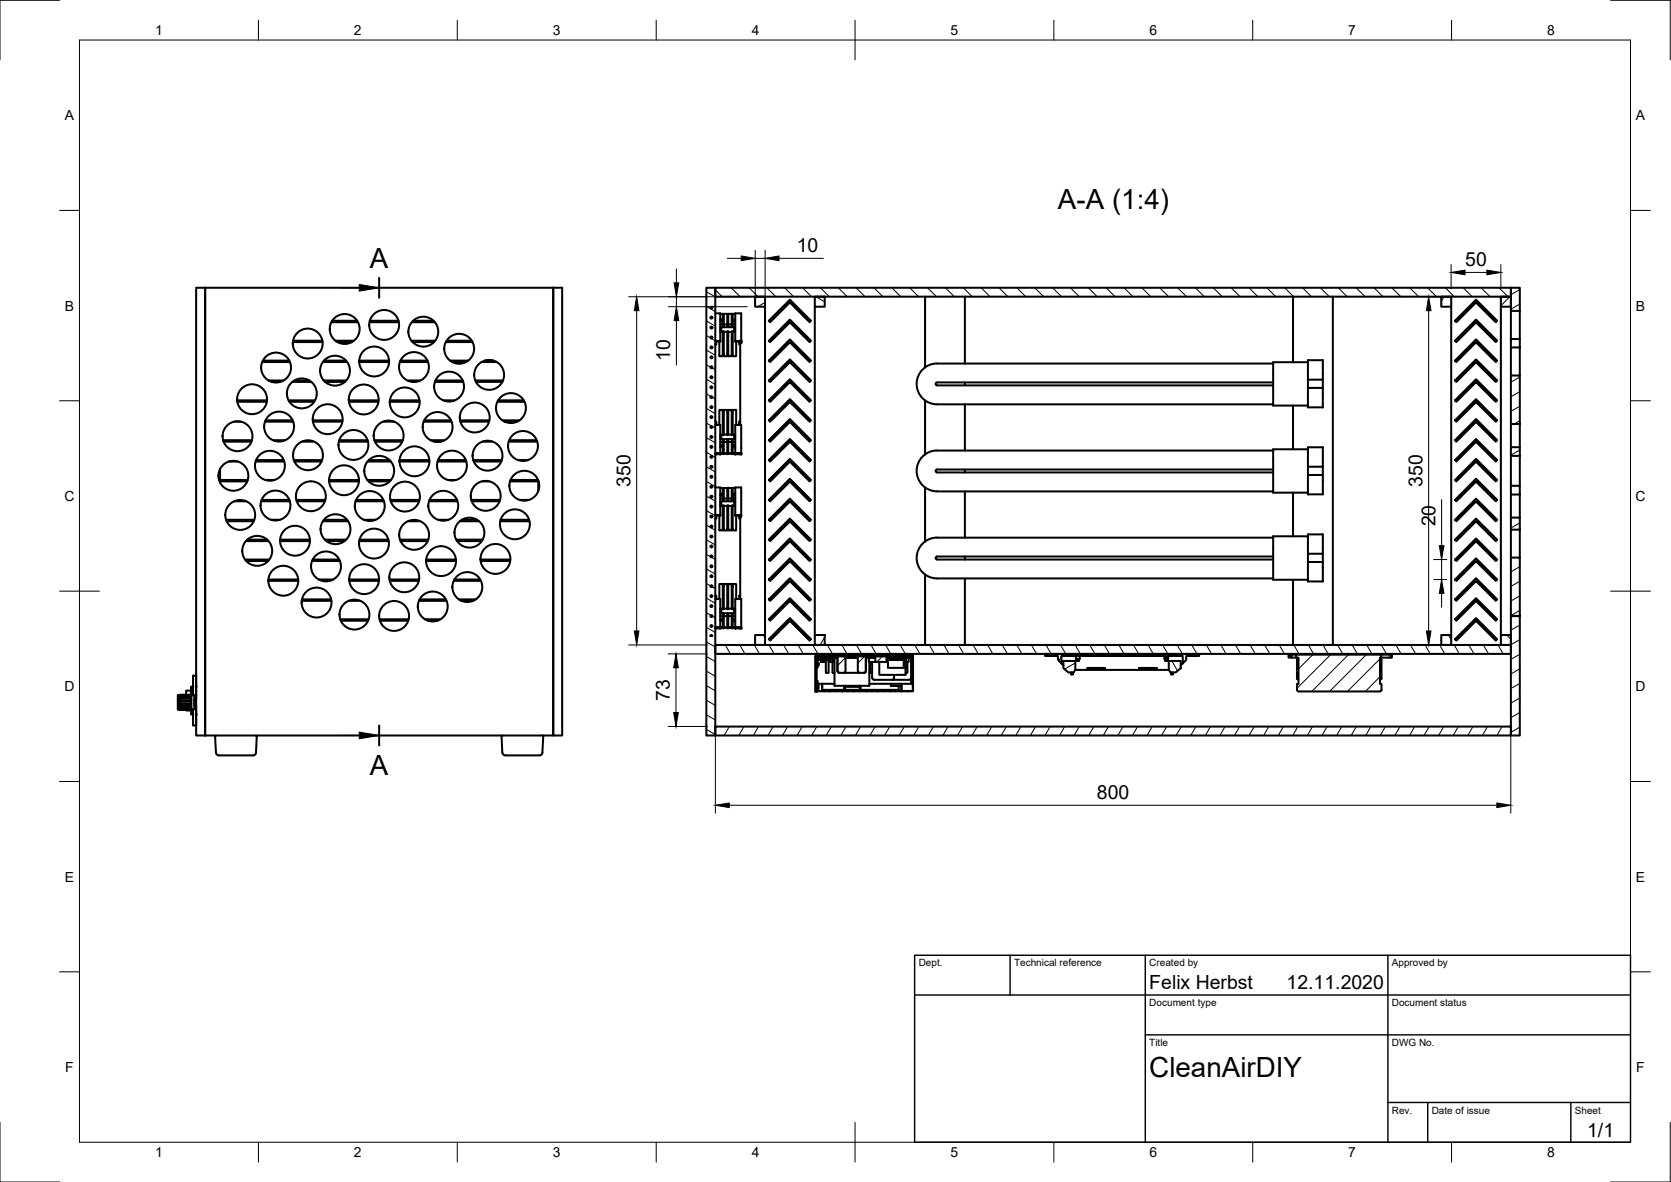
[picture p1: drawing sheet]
<svg xmlns="http://www.w3.org/2000/svg" width="420mm" height="297mm" viewBox="0 0 420 297" stroke-linecap="round" stroke-linejoin="round" font-family="sans-serif">
<defs><g id="words">
<g font-size="7">
<text x="266" y="52.6">A-A (1:4)</text>
<text x="93" y="67.3">A</text>
<text x="93" y="194.8">A</text>
<text x="289" y="270.6">CleanAirDIY</text>
</g>
<g font-size="4.9">
<text x="200.3" y="63.4">10</text>
<text x="368.4" y="66.9">50</text>
<text x="168.5" y="90.8" transform="rotate(-90 168.5 90.8)">10</text>
<text x="158.5" y="122.4" transform="rotate(-90 158.5 122.4)">350</text>
<text x="357.7" y="122.4" transform="rotate(-90 357.7 122.4)">350</text>
<text x="360.9" y="132.3" transform="rotate(-90 360.9 132.3)">20</text>
<text x="168.4" y="176.2" transform="rotate(-90 168.4 176.2)">73</text>
<text x="275.8" y="200.8">800</text>
<text x="289" y="248.5">Felix Herbst</text>
<text x="323.5" y="248.5">12.11.2020</text>
<text x="399.1" y="285.7">1/1</text>
</g>
<g font-size="3.5">
<text x="39" y="8.8">1</text>
<text x="89" y="8.8">2</text>
<text x="139" y="8.8">3</text>
<text x="189" y="8.8">4</text>
<text x="239" y="8.8">5</text>
<text x="289" y="8.8">6</text>
<text x="339" y="8.8">7</text>
<text x="389" y="8.8">8</text>
<text x="16.3" y="30.2">A</text>
<text x="411.3" y="30.2">A</text>
<text x="16.3" y="78">B</text>
<text x="411.3" y="78">B</text>
<text x="16.2" y="125.9">C</text>
<text x="411.2" y="125.9">C</text>
<text x="16.2" y="173.7">D</text>
<text x="411.2" y="173.7">D</text>
<text x="16.3" y="221.6">E</text>
<text x="411.3" y="221.6">E</text>
<text x="16.4" y="269.4">F</text>
<text x="411.4" y="269.4">F</text>
<text x="39" y="290.8">1</text>
<text x="89" y="290.8">2</text>
<text x="139" y="290.8">3</text>
<text x="189" y="290.8">4</text>
<text x="239" y="290.8">5</text>
<text x="289" y="290.8">6</text>
<text x="339" y="290.8">7</text>
<text x="389" y="290.8">8</text>
</g>
<g font-size="2.5">
<text x="231" y="242.9">Dept.</text>
<text x="255" y="242.9">Technical reference</text>
<text x="289" y="242.9">Created by</text>
<text x="350" y="242.9">Approved by</text>
<text x="289" y="252.8">Document type</text>
<text x="350" y="252.8">Document status</text>
<text x="289" y="262.9">Title</text>
<text x="350" y="262.9">DWG No.</text>
<text x="350" y="279.9">Rev.</text>
<text x="360" y="279.9">Date of issue</text>
<text x="396" y="279.9">Sheet</text>
</g>
</g></defs>
<!-- layer: Sichtbar -->
<g fill="none" stroke="#000" stroke-width=".51">
<path d="M49.3 72.3h2.3v112.5h-2.3zM51.6 72.3h89.8v112.5h-2.3v-112.5v112.5h-87.5zM177.6 72.3h2.3v112.5h-2.3zM179.9 78.7h1.2v7h-1v.9h-.2M179.9 72.3h200v2.3h-200zM181.1 78.9h3.8M181.7 78.9v2.5M182 78.9v2.5M182.9 78.9v2.5M183.1 78.9v2.5M184 78.9v2.5M184.2 78.9v2.5"/>
<path d="M184.9 78.7h1.5v7h-1.5zM189.9 74.6h2.5v2.5h-2.5zM192.4 77.1v82.5M198.6 75.3l5.3 5.3-.3 .4-5-5-4.9 5-.4-.4zM204.9 74.6h2.5v2.5h-2.5zM204.9 77.1v82.5M232.6 74.6v17.7M242.6 74.6v16.8M325.1 74.6v16.4M335.1 74.6v87.5M362.4 74.6h2.5v2.5h-2.5zM364.9 77.1v82.5"/>
<path d="M377.4 74.6h2.5v2.5h-2.5zM377.4 77.1v82.5M379.9 72.3h2.2v5.8h-2.2zM379.9 78.1v7.1M382.1 78.1v7.1M65.9 91h7M66.1 90.6h6.6M67.5 95.6h3.8M68.3 96h2.2M73.5 96h4.8M73.6 86h7.5M73.7 85.6h7.3"/>
<path d="M74 95.6h3.8M81.2 91h6.1M81.4 95.6h5.7M81.5 90.6h5.5M81.7 96h5M83.3 81h6.7M83.5 80.6h6.3M84.3 85.6h4.7M84.8 86h3.7M90.3 90.6h7.5M90.3 91h7.5M92.9 81h7.4"/>
<path d="M93 80.6h7.2M100.5 91h7.1M100.7 90.6h6.8M102.4 95.6h3.3M103.4 85.6h6M103.5 81h5.8M103.7 96h.8M103.7 86h5.4M103.9 80.6h5.1M109.3 96h7.2M109.5 95.6h6.8M112.1 86h6.7"/>
<path d="M112.3 85.6h6.3M113.2 90.6h4.6M113.7 91h3.5M119.5 95.6h7M119.7 96h6.6M121.1 91h3.8M121.9 90.6h2.1M179.9 85.7h1.2M180.9 85.7v3.8h.8l.1-.5h.1l.1 .5h.8l.1-.5 .2 .1 .1 .4h.7l.1-.5h.2l.1 .5h.8v-3.8M181.1 80.3h.3v.5h-.3M181.1 82.5h.3v.5h-.3M181.1 81.5h.6"/>
<path d="M181.7 83.4h-.6M181.7 89.2v-5.9h.3v5.9M181.7 81.4v.8h-.6M181.8 82.1h.2M181.8 81.4h.1M181.9 81.4h.1M182 83.4h.9M182 82.2h.9M182 81.4v.8M182 81.5h.9M182.9 89.2v-5.9h.2v5.9M182.9 81.4v.8"/>
<path d="M182.9 82.1h.2M182.9 81.4h.1M183.1 81.4h.1M183.1 83.4h.9M183.1 82.2h.9M183.1 81.4v.8M183.1 81.5h.9M184 89.2v-5.9h.2v5.9M184 81.4v.8M184 82.1h.2M184 81.4h.2M184.1 81.4h-.1"/>
<path d="M184.2 81.4h.1M184.2 83.4h.7M184.2 82.2h.7M184.2 81.4v.8M184.2 81.5h.7M184.9 82.5h-.3v.5h.3M184.9 80.3h-.3v.5h.3M185.9 85.7v.9h.2M186.1 85.7v21.1M186.4 85.7v.4h-.3h.3M198.6 85.3l5.3 5.3-.3 .4-5-5-4.9 5-.4-.4zM198.6 80.3l5.3 5.3-.3 .4-5-5-4.9 5-.4-.4z"/>
<path d="M198.6 90.3l5.3 5.3-.3 .4-5-5-4.9 5-.4-.4zM198.6 95.3l5.3 5.3-.3 .4-5-5-4.9 5-.4-.4zM242.6 96.1v.7M320.1 91.4l-84.5-.1a5.1 5.1 0 0 0-5.1 5.2 5.1 5.1 0 0 0 5.1 5.1h84.5M320.1 96.1h-84.5l-.4 .4 .4 .3h84.5M328.9 91h-8.8v10.9h8.8M328.9 95.4h3.7v-4.9h-3.7v11.9h3.7v-4.9M332.6 95.4v2.1h-3.7M365.8 80.6l5.3-5.3 5.3 5.3-.3 .4-5-5-4.9 5zM371.1 85.3l5.3 5.3-.3 .4-5-5-4.9 5-.4-.4zM371.1 80.3l5.3 5.3-.3 .4-5-5-4.9 5-.4-.4zM371.1 90.3l5.3 5.3-.3 .4-5-5-4.9 5-.4-.4z"/>
<path d="M379.9 85.2h2.2v2.1h-2.2zM379.9 94.4h2.2v12.2h-2.2zM379.9 87.3v7.1M382.1 87.3v7.1M55.3 117.9v3.3M56.1 110.6h7.2M56.2 111h7M57.6 116h2.2M58.9 106h1.6M59.6 100.6h7.5M59.7 101h7.4M64.3 116h7.2"/>
<path d="M64.4 115.6h6.9M66.6 106h7.1M66.8 105.6h6.8M68.6 110.6h3.1M72.6 100.6h6.6M72.8 101h6.2M73.9 115.6h7.1M74 116h6.8M75.9 111h3M78.6 105.6h7.5M78.7 106h7.4M85.2 111h7.3"/>
<path d="M85.3 110.6h7.1M87.7 100.6h7.5M87.7 101h7.4M92.4 116h5.9M92.7 115.6h5.2M94.1 110.6h7.2M94.3 111h6.8M96.3 106h2.8M98 101h7.5M98 100.6h7.5M100.4 116h7.5M100.5 115.6h7.4"/>
<path d="M106.5 106h7M106.7 105.6h6.6M108.2 110.6h3.6M109.1 111h1.8M110 116h7.2M110.2 115.6h6.9M111.5 100.6h2.9M115.7 105.6h7.4M115.8 106h7.2M119 115.6h7.2M119.1 116h6.9M121.3 111h2.5"/>
<path d="M125.1 101h6.7M125.3 100.6h6.4M126.3 105.6h4.3M126.9 106h3.1M127.9 111h7.2M128 110.6h6.9M130.2 115.6h2.5M179.9 105.9h.2v.9h.8v-3.8h.8l.1 .5 .2-.1v-.4h.8l.1 .5h.2l.1-.5h.8v.5h.2l.1-.5h.8v3.8h.8v-.9h.2M179.9 106.8h1.2v7.1h-1.2M179.9 114.1h1M180.1 114.1h-.2M180.1 106.8h.1"/>
<path d="M180.9 113.9h4.2M180.9 114h4.2M180.9 106.8h.1M180.9 114v.1M181.1 109.2h.6M181.1 110.3l.6 .1M181.1 114l-1 .1M181.1 114.1h-1.2M181.1 109.5h.3v.5h-.3M181.1 111.8h.3v.5h-.3M181.1 111.1h.6M181.7 111.2v2.7"/>
<path d="M181.7 103.3l.1 6h.2v-6M181.7 110.4v.8M181.8 111.1h.2M182 110.4h-.2M182 111.2v2.7M182 109.2h.9M182 110.4h.9M182 110.4v.8M182 111.1h.9M182.9 111.2v2.7M182.9 103.3v6h.2v-6M182.9 110.4v.8"/>
<path d="M182.9 111.1h.2M183.1 110.4h-.2M183.1 111.2v2.7M183.1 109.2h.9M183.1 110.4h.9M183.1 110.4v.8M183.1 111.1h.9M184 111.2v2.7M184 103.3v6h.2v-6M184 110.4v.8M184 111.1h.2M184.2 110.4h-.2"/>
<path d="M184.2 111.2v2.7M184.2 110.4v.8M184.2 111.1h.7M184.9 109.2h-.7M184.9 110.3l-.7 .1M184.9 114l1 .1M184.9 111.8h-.3v.5h.3M184.9 109.5h-.3v.5h.3M184.9 106.8h1.5v7.1h-1.5zM184.9 114.1h1.5M185.1 106.8h.1M185.1 114v.1"/>
<path d="M185.1 114.1h.8M185.9 106.8h.1M186.1 113.9v.2h-.2M186.4 113.9v.2h-.5M198.6 105.3l5.3 5.3-.3 .4-5-5-4.9 5-.4-.4zM198.6 100.3l5.3 5.3-.3 .4-5-5-4.9 5-.4-.4zM198.6 110.3l5.3 5.3-.3 .4-5-5-4.9 5-.4-.4zM198.6 115.3l5.3 5.3-.3 .4-5-5-4.9 5-.4-.4zM232.6 100.6v13.6M235.6 118.7h84.5M242.6 101.6v11.6M242.6 118v.7"/>
<path d="M320.1 113.2h-84.5a5.1 5.1 0 0 0-5.1 5.1 5.1 5.1 0 0 0 5.1 5.2M320.1 118h-84.5l-.4 .3 .4 .4M325.1 101.9v11M328.9 112.9h-8.8v10.9h8.8M328.9 117.3h3.7v-4.9h-3.7v11.8h3.7v-4.8M332.6 117.3v2.1h-3.7M365.8 115.6l5.3-5.3 5.3 5.3-.3 .4-5-5-4.9 5zM365.8 100.6l5.3-5.3 5.3 5.3-.3 .4-5-5-4.9 5zM371.1 105.3l5.3 5.3-.3 .4-5-5-4.9 5-.4-.4zM371.1 100.3l5.3 5.3-.3 .4-5-5-4.9 5-.4-.4zM371.1 115.3l5.3 5.3-.3 .4-5-5-4.9 5-.4-.4zM379.9 112.4h2.2v2.2h-2.2z"/>
<path d="M379.9 114.6v7.5M379.9 106.6v5.8M382.1 114.6v7.5M382.1 106.6v5.8M55.3 120.6h7M55.3 121h6.9M56.8 130.6h7.1M57 131h6.8M58.9 126h3M61.8 136h5.7M62.2 135.6h5M65.7 126h7.2"/>
<path d="M65.8 125.6h6.9M66.7 120.6h2.3M68.1 130.6h2.3M70.4 136h7.5M70.4 135.6h7.5M74.5 125.6h7.3M74.6 126h7.1M78.1 121h.1M81.2 131h6.3M81.4 130.6h5.8M81.7 135.6h5.3M82.1 136h4.5"/>
<path d="M82.7 120.6h7.5M82.7 121h7.5M89.4 126h7.1M89.6 125.6h6.8M90.3 136h7.4M90.4 135.6h7.2M91.5 130.6h2.9M92.4 120.6h5.9M92.7 121h5.3M98.2 125.6h7.3M98.3 126h7.1M100.6 135.6h7.1"/>
<path d="M100.7 136h6.8M102.6 131h3M107.9 126h7.1M108 125.6h6.9M110.1 130.6h2.6M112.6 120.6h2M114.7 135.6h6.6M114.9 136h6.2M115.6 131h4.8M116.1 130.6h3.8M118.5 125.6h7.2M118.6 126h7"/>
<path d="M121.2 121h1.8M125.8 131h7.3M125.9 130.6h7.1M128.2 121h7.1M128.4 120.6h6.9M130.6 125.6h2.4M135.3 120.8v2.5M179.9 122.5h1.2v7h-1v.8h-.2M179.9 129.5h1.2M180.1 129.5h.8M180.9 129.5v3.8h.8l.1-.5 .2 .1v.4h.8l.1-.5h.2l.1 .5h.7l.1-.5h.2l.1 .5h.8v-3.8M181.1 122.6h3.8"/>
<path d="M181.1 124.1h.3v.5h-.3M181.1 126.3h.3v.5h-.3M181.1 125.3h.6M181.7 122.6v2.6M181.7 127.1l-.6 .1M181.7 133l.1-6h.2v6M181.7 125.2v.8h-.6M181.8 125.9h.2M182 122.6v2.6M182 125.2h-.2M182 127.1h.9M182 125.9h.9"/>
<path d="M182 125.3h.9M182 125.2v.7M182.9 122.6v2.6M182.9 133v-6h.2v6M182.9 125.2v.7M182.9 125.9h.2M183.1 122.6v2.6M183.1 125.2h-.2M183.1 127.1h.9M183.1 125.9h.9M183.1 125.3h.9M183.1 125.2v.7"/>
<path d="M184 122.6v2.6M184 133v-6h.2v6M184 125.2v.7M184 125.9h.2M184.2 122.6v2.6M184.2 125.2h-.2M184.2 127.1l.7 .1M184.2 125.9l.7 .1M184.2 125.3h.7M184.2 125.2v.7M184.9 126.3h-.3v.5h.3M184.9 124.1h-.3v.5h.3"/>
<path d="M184.9 122.5h1.5v7h-1.5zM185.1 129.5h.8M186.1 129.5v21M186.4 129.5h-.5v.8h.2M186.4 129.5v.3h-.3h.3M198.6 125.3l5.3 5.3-.3 .4-5-5-4.9 5-.4-.4zM198.6 120.3l5.3 5.3-.3 .4-5-5-4.9 5-.4-.4zM198.6 130.3l5.3 5.3-.3 .4-5-5-4.9 5-.4-.4zM198.6 135.3l5.3 5.3-.3 .4-5-5-4.9 5-.4-.4zM232.6 122.5v13.6M235.6 123.5h84.5M242.6 123.5v11.6"/>
<path d="M242.6 139.9v.7M320.1 135.1h-84.5a5.1 5.1 0 0 0-5.1 5.1 5.1 5.1 0 0 0 5.1 5.2h84.5M320.1 139.9h-84.5l-.4 .3 .4 .4h84.5M325.1 123.8v11M328.9 134.8h-8.8v10.9h8.8M328.9 139.2h3.7v-4.9h-3.7v11.8h3.7v-4.9M332.6 139.2v2h-3.7M365.8 135.6l5.3-5.3 5.3 5.3-.3 .4-5-5-4.9 5zM371.1 125.3l5.3 5.3-.3 .4-5-5-4.9 5-.4-.4zM371.1 120.3l5.3 5.3-.3 .4-5-5-4.9 5-.4-.4zM371.1 135.3l5.3 5.3-.3 .4-5-5-4.9 5-.4-.4zM379.9 122.1h2.2v2.2h-2.2z"/>
<path d="M379.9 130.1h2.2v3h-2.2zM379.9 133.1v7M379.9 124.3v5.8M382.1 133.1v7M382.1 124.3v5.8M61.6 140.6h6.1M61.9 141h5.5M67.5 146h7.5M67.5 145.6h7.5M75.9 151h7.4M75.9 150.6h7.3M78.5 141h6.9"/>
<path d="M78.6 140.6h6.7M80.1 145.6h3.7M81 146h1.9M85.5 155.6h7.2M85.7 156h6.8M87.7 151h2.8M87.8 145.6h7.5M87.8 146h7.5M95.4 155.6h7.3M95.5 156h7.2M97.9 145.6h7.4M98 146h7.3"/>
<path d="M105.3 151h6.9M105.5 150.6h6.6M106.8 155.6h4M107.1 141h7.5M107.1 140.6h7.5M107.6 156h2.4M114.1 146h6.8M114.3 145.6h6.4M115.4 150.6h4.2M116 151h3M120.8 140.6h7.5M120.8 141h7.5"/>
<path d="M178.6 159.8h.5M179.1 159.8l-.2-.2-.3 .2M179.9 149.7h.2v.8h.8v-3.7h.8l.1 .5 .1-.1 .1-.4h.8l.1 .5 .2-.1 .1-.4h.7l.1 .5 .2-.1 .1-.4h.8v3.7h.8v-.8h.2M179.9 150.5h1.2v7.1h-1.2M179.9 157.8h1M180.1 157.8h-.2M180.1 150.5h.1M180.9 157.6h.8M180.9 157.8h4.2M180.9 150.5h.1M180.9 157.8h.1M181.1 153h.6"/>
<path d="M181.1 154.1l.6 .1M181.1 157.8h-1M181.1 157.8l-1.2 .1M181.1 153.3h.3v.5h-.3M181.1 155.6h.3v.4h-.3M181.1 154.8h.6M181.7 157.6h.3M181.7 154.9v2.7M181.7 147.1l.1 6h.2v-6M181.7 154.2v.7M181.8 154.9h.2M182 154.2h-.2"/>
<path d="M182 157.6h.9M182 154.9v2.7M182 153h.9M182 154.2h.9M182 154.2v.7M182 154.8h.9M182.9 157.6h.2M182.9 154.9v2.7M182.9 147.1v6h.2v-6M182.9 154.2v.7M182.9 154.9h.2M183.1 154.2h-.2"/>
<path d="M183.1 157.6h.9M183.1 154.9v2.7M183.1 153h.9M183.1 154.2h.9M183.1 154.2v.7M183.1 154.8h.9M184 157.6h.2M184 154.9v2.7M184 147.1v6h.2v-6M184 154.2v.7M184 154.9h.2M184.2 154.2h-.2"/>
<path d="M184.2 154.9v2.7M184.2 154.2v.7M184.2 154.8h.7M184.9 153h-.7M184.9 154.1l-.7 .1M184.9 157.8h1M184.9 155.6h-.3v.4h.3M184.9 153.3h-.3v.5h.3M184.9 150.5h1.5v7.1h-1.5zM184.9 157.8h1.5M185.1 157.6h-.9M185.1 157.8h.8"/>
<path d="M185.1 150.5h.1M185.1 157.8h.1M185.9 150.5h.1M186.1 157.6v.2h-.2M186.4 157.6v.2h-.5M189.9 159.6h2.5v2.5h-2.5zM198.6 145.3l5.3 5.3-.3 .4-5-5-4.9 5-.4-.4zM198.6 140.3l5.3 5.3-.3 .4-5-5-4.9 5-.4-.4zM198.6 150.3l5.3 5.3-.3 .4-5-5-4.9 5-.4-.4zM198.6 155.3l5.3 5.3-.3 .4-5-5-4.9 5-.4-.4zM204.9 159.6h2.5v2.5h-2.5zM232.6 144.4v17.7"/>
<path d="M242.6 145.4v16.7M325.1 145.7v16.4M362.4 159.6h2.5v2.5h-2.5zM365.8 155.6l5.3-5.3 5.3 5.3-.3 .4-5-5-4.9 5zM371.1 145.3l5.3 5.3-.3 .4-5-5-4.9 5-.4-.4zM371.1 140.3l5.3 5.3-.3 .4-5-5-4.9 5-.4-.4zM371.1 155.3l5.3 5.3-.3 .4-5-5-4.9 5-.4-.4zM377.4 159.6h2.5v2.5h-2.5zM379.9 140.1h2.2v14.7h-2.2zM379.9 154.8h2.2v30h-2.2zM379.9 154.8h.1M382.1 154.8h.1"/>
<path d="M44.8 174.7l-.1 .1 .1 3.5M44.8 174.7v3.6M44.8 174.7h.3M44.8 178.3h.3M45.1 174.7v3.6M45.1 178.3h.1M45.1 178.2l3 .1zM45.1 178h3l-2.9 .1zM45.1 177.4l3 .1-2.9 .1zM45.2 174.6v2.8M45.2 177.6v.4M45.2 178.1v.2"/>
<path d="M45.2 176.9h2.8M45.2 176.7h2.8M45.2 176.2h2.8M45.2 176h2.8M45.2 175.5h2.8M45.2 175.4h2.8M45.2 175h2.8M45.2 174.9h2.8M45.2 174.7h2.8M45.2 174.6h2.8M45.2 174.6l-.1 .1M45.2 178.3h2.8"/>
<path d="M48 178.5h.1M48 173.6h.1M48 173.6h-1.2v1M48 178.1v.4h-1.2v-.2M48 174.6v2.8M48 174.6l.9 .1v3.6h-.8M48 177.6v.4M48 178.3v1.2h.5M48.1 174.7v3.6M48.1 178.3h-.1M48.5 174.7v-4.9h.8v5.8M48.5 172.5h-.5v2.1"/>
<path d="M48.9 176.1h.1M48.9 176.9h.1M49 175.6v1.7M49 175.6h.1M49 177.3h.1M49 175.6l.1 .1M49.1 175.7v1.5M49.1 175.6v.1M49.1 175.6h.1M49.1 177.3h.1M49.1 175.6v1.7M49.1 177.3h.2"/>
<path d="M49.1 175.6l.1 .1M49.2 175.7v1.5M49.3 175.6l-.1 .1M49.3 175.6h.1M49.3 177.3h.1M49.3 177.3v5h-.8v-4M49.3 175.6v1.7M179.9 162.1h200v2.2h-200zM205.3 167.2h.4M205.3 166.6h.5v.5M205.3 165.4l.6 .1M205.3 166h.4"/>
<path d="M205.3 171.1a.89 .89 0 0 1 .3 1.1l-.1 .1M205.3 166.5l.3 .1M205.3 171.2l.1 2.4 1.9 .1h-1.9zM205.3 165h23.8v.3h-6.2v1h-2.8v-1h-2.4v3.4l-.4 .4h-1.3l-.3-.3v-3.5h-3.1v3.5l-.4 .3h-1.2l-.4-.5v-3.3h-5.3zM205.3 167.8h.1M205.4 172.4h.4v.7h-.4M205.4 173.1h.1M205.4 172.3h.1M205.6 167.2v.5M205.6 171.8h4.2M205.6 167.7l-.1 .1M205.7 164.4h23.5v.3h-23.5v.3"/>
<path d="M205.7 164.3a.71 .71 0 0 0-.7 .8v8.8h.3v-8.8l.4-.4M205.8 165.5v.5M205.9 167.1l-.1 .1M206.4 165.3v1h1.2M206.4 166.2l.1 .1M206.7 171.8v1.6h19.3v-1M206.7 172.3v1.3M206.8 165.3l-.1 1M206.9 166.2l.1 .1M206.9 165.3v.5h.7v3.2M207.3 173.7h1.3M207.3 173.6h1.3"/>
<path d="M207.6 165.8h.7l-.1 3.3M207.7 168.9l.5 .2M207.8 165.3v.5M207.9 165.3v.5M208.1 165.3v.5M208.6 173.6l.3 .1zM208.7 165.3v.9M208.7 166.2l.2 .1M208.9 173.6h1.2M208.9 173.7h1.2M208.9 165.3l.1 1M209.3 166.3v2.6l.5 .2"/>
<path d="M209.3 165.3l-.1 1M209.5 165.3v1h-1.2M209.8 165.3v7h8.8v-6M210.1 173.6l.2 .1zM210.3 173.7h1.3M210.3 173.6h1.3M210.5 165.3v3.3M210.6 168.6v.2l.5 .3M211.6 173.6l.2 .1zM211.8 173.6h1.3M211.8 173.7h1.3M212.1 169.1h4.1"/>
<path d="M212.3 172.3v1h.2v-1M212.5 164.7v.2M212.5 164.8l.1 .2M212.6 172.3l.4 .3M213 172.6h2.7M213.1 173.6l.2 .1zM213.3 173.7h1.3M213.3 173.6h1.3M213.5 164.8l-.1 .2M213.5 164.7v.2M214.6 173.6l.2 .1zM214.8 173.6h1.3"/>
<path d="M214.8 173.7h1.3M216.1 173.6l.2 .1zM216.1 172.3l-.4 .3M216.2 172.3v1h.2v-1M216.3 173.7h1.3M216.3 173.6h1.3M217.6 173.6l.2 .1zM217.8 165.3v3.3l-.3 .4-.3 .1M217.8 173.6h1.3M217.8 173.7h1.3M218.5 165.3v1h1.6M218.6 169.1h.3"/>
<path d="M218.8 166.3l.1 2.8M218.9 169.1h.4M219.1 173.6l.3 .1zM219.3 166.3v4M219.3 170.3l.3 .5h.2M219.4 173.7h1.2M219.4 173.6h1.2M219.8 170.8h8.8M220.6 173.6l.3 .1zM220.9 173.6h1.2M220.9 173.7h1.2M222.1 173.6l.2 .1z"/>
<path d="M222.3 173.7h1.3M222.3 173.6h1.3M223 165.3l-.1 .5h.4M223.1 165.3v.5M223.3 165.8h3.9v2h-3.9zM223.6 173.6l.2 .1zM223.6 165.3v.5M223.8 173.6h1.3M223.8 173.7h1.3M223.8 165.3v.5M223.9 165.3v.5M224 171.8v.6h2.6l-2.6-.1"/>
<path d="M224.3 165.3v.5M224.6 165.3v.5M224.8 165.3v.5M224.8 169.6l-.1 1-.4 .2M225.1 173.6l.2 .1zM225.1 165.3v.5M225.3 173.7h1.3M225.3 173.6h1.3M225.3 165.3v.5M225.5 165.3v.5M225.8 165.3v.5M226 164.7v.3"/>
<path d="M226.1 165.3v.5M226.4 165.3v.5M226.6 173.6l.2 .1zM226.6 165.3v.5M226.7 171.8v1.8l-.1-1.2M226.8 173.6h1.3M226.8 173.7h1.3M226.8 165.3v.5M227.1 165.3v.5M227.2 165.8h.5v3.8h-6.6v-3.3M227.3 165.3v.5M228.1 173.6l.2 .1z"/>
<path d="M228.2 166.3v2.6l-.5 .2M228.3 173.6h1.1M228.5 165.3v1h-.8M229.1 170.3l-.3 .5h-.2M229.1 166h.4M229.1 165.3v6.5h-10.5M229.4 164.7l-.6 .1 .7 .1M229.4 173.6h.2M229.4 164.7h.1M229.5 165.9l.1 .3zM229.5 167.4l.1 .3zM229.5 168.9l.1 .2z"/>
<path d="M229.5 170.4l.1 .3zM229.5 171.9l.1 .3zM229.5 173.6l.1-.2v.2M229.5 172.2v1.2M229.5 170.7v1.2M229.5 169.1v1.3M229.5 167.7v1.2M229.5 166.2v1.2M229.5 164.9v1M229.5 164.7l.1 1.2M229.5 173.6h-.1M229.5 164.7v.2"/>
<path d="M229.6 173.6l-1.3 .1M229.6 172.2v1.2M229.6 170.7v1.2M229.6 169.1v1.3M229.6 167.7v1.2M229.6 166.2v1.2M266.9 166.7l.5 .5M267.4 166.1h3v2.2l-.4 .7h-1.4l-1.2-1.1zM269.3 169l.1 .5h.4v-.5M269.3 169.3l.1 .2M270.4 168.3h23.5M270.5 164.9v.7h1v-.7"/>
<path d="M270.7 165.6v.5h.6v-.5M273.4 167.9h4.5v.2h-4.5zM286.4 167.9h4.5v.2h-4.5zM292.8 164.9v.7h.3M292.9 165.6l.1 .5h.5l.1-.5M293.8 164.9l-.2 .7M293.9 166.1h3v1.8l-1.3 1.1h-1.3l-.4-.7zM294.4 169.3l.1 .2M294.4 169l.1 .5M295 169v.5h-.5M297.4 166.7l-.5 .5M298.1 166.1l.2-.4v-.8h3.2v-.6h-38.7v.6h3.2l.1 1 .8 .8v-1.8h26.2v.7h.5v-.7h3.8v1.8l.6-.6"/>
<path d="M324 164.5h.7v.8h-.7zM324.7 165.3h1.2M324.7 164.5h1.2M325.9 164.5h21.4v.8h-.3v6.6h.4l-.1 1.7-.3 .2-20.7-.1-.2-.3v-1.5h.4v-6.6h-.6zM326.5 165.7l-.4 .1v4.8l.4 .1M347 165.7l.4 .1v4.8l-.4 .1M347.3 164.5h2.4M347.3 165.3h2.4M349.7 164.5h.3v.8h-.3zM54.1 185.1l.2 4M54.3 189.1a.75 .75 0 0 0 .7 .7M54.3 184.8l-.2 .3"/>
<path d="M64.3 184.8l.3 .3-.2 4M64.4 189.1a1.43 1.43 0 0 1-1.8 .7h-7.6M126.1 185.1l.2 4M126.3 189.1a.75 .75 0 0 0 .8 .7M126.4 184.8l-.3 .3M136.3 184.8l.3 .3-.2 4M136.4 189.1a1.43 1.43 0 0 1-1.8 .7h-7.5M179.9 182.6h200v2.2h-200z"/>
<circle cx="178.9" cy="79.8" r=".24"/>
<circle cx="178.9" cy="77.3" r=".24"/>
<circle cx="69.4" cy="92.4" r="3.8"/>
<circle cx="75.9" cy="98.9" r="3.8"/>
<circle cx="77.4" cy="86.3" r="3.8"/>
<circle cx="84.2" cy="93.2" r="3.8"/>
<circle cx="86.7" cy="82.7" r="3.8"/>
<circle cx="94.1" cy="90.8" r="3.8"/>
<circle cx="96.6" cy="81.7" r="3.8"/>
<circle cx="104.1" cy="92.2" r="3.8"/>
<circle cx="106.4" cy="83.4" r="3.8"/>
<circle cx="112.9" cy="97.2" r="3.8"/>
<circle cx="115.5" cy="87.6" r="3.8"/>
<circle cx="123" cy="94.2" r="3.8"/>
<circle cx="178.9" cy="99.8" r=".24"/>
<circle cx="178.9" cy="89.8" r=".24"/>
<circle cx="178.9" cy="97.3" r=".24"/>
<circle cx="178.9" cy="94.8" r=".24"/>
<circle cx="178.9" cy="84.8" r=".24"/>
<circle cx="178.9" cy="82.3" r=".24"/>
<circle cx="178.9" cy="92.3" r=".24"/>
<circle cx="178.9" cy="87.3" r=".24"/>
<circle cx="58.7" cy="119.6" r="3.8"/>
<circle cx="59.7" cy="109.6" r="3.8"/>
<circle cx="63.4" cy="100.3" r="3.8"/>
<circle cx="67.9" cy="117" r="3.8"/>
<circle cx="70.2" cy="107.2" r="3.8"/>
<circle cx="77.4" cy="114.4" r="3.8"/>
<circle cx="82.4" cy="105.3" r="3.8"/>
<circle cx="88.9" cy="111.8" r="3.8"/>
<circle cx="91.5" cy="100.4" r="3.8"/>
<circle cx="95.3" cy="118.3" r="3.8"/>
<circle cx="97.7" cy="109.4" r="3.8"/>
<circle cx="101.8" cy="101.1" r="3.8"/>
<circle cx="104.2" cy="115.9" r="3.8"/>
<circle cx="110" cy="107.3" r="3.8"/>
<circle cx="113.6" cy="117" r="3.8"/>
<circle cx="119.4" cy="104.9" r="3.8"/>
<circle cx="122.6" cy="114.5" r="3.8"/>
<circle cx="128.5" cy="102.5" r="3.8"/>
<circle cx="131.5" cy="112.1" r="3.8"/>
<circle cx="178.9" cy="117.3" r=".24"/>
<circle cx="178.9" cy="109.8" r=".24"/>
<circle cx="178.9" cy="104.8" r=".24"/>
<circle cx="178.9" cy="119.8" r=".24"/>
<circle cx="178.9" cy="107.3" r=".24"/>
<circle cx="178.9" cy="102.3" r=".24"/>
<circle cx="178.9" cy="114.8" r=".24"/>
<circle cx="178.9" cy="112.3" r=".24"/>
<circle cx="60.4" cy="129.4" r="3.8"/>
<circle cx="64.7" cy="138.4" r="3.8"/>
<circle cx="69.3" cy="127" r="3.8"/>
<circle cx="74.2" cy="135.9" r="3.8"/>
<circle cx="78.2" cy="124.7" r="3.8"/>
<circle cx="84.4" cy="133" r="3.8"/>
<circle cx="86.5" cy="120.7" r="3.8"/>
<circle cx="93" cy="127.2" r="3.8"/>
<circle cx="94" cy="136.6" r="3.8"/>
<circle cx="101.8" cy="124.8" r="3.8"/>
<circle cx="104.1" cy="134.4" r="3.8"/>
<circle cx="111.5" cy="127.1" r="3.8"/>
<circle cx="118" cy="133.9" r="3.8"/>
<circle cx="122.1" cy="124.6" r="3.8"/>
<circle cx="129.5" cy="131.8" r="3.8"/>
<circle cx="131.8" cy="122.1" r="3.8"/>
<circle cx="178.9" cy="139.8" r=".24"/>
<circle cx="178.9" cy="132.3" r=".24"/>
<circle cx="178.9" cy="137.3" r=".24"/>
<circle cx="178.9" cy="134.8" r=".24"/>
<circle cx="178.9" cy="127.3" r=".24"/>
<circle cx="178.9" cy="124.8" r=".24"/>
<circle cx="178.9" cy="122.3" r=".24"/>
<circle cx="178.9" cy="129.8" r=".24"/>
<circle cx="71.2" cy="145.9" r="3.8"/>
<circle cx="79.6" cy="151.4" r="3.8"/>
<circle cx="82" cy="142.3" r="3.8"/>
<circle cx="89.1" cy="154.5" r="3.8"/>
<circle cx="91.6" cy="145.5" r="3.8"/>
<circle cx="99.1" cy="154.8" r="3.8"/>
<circle cx="101.7" cy="145.1" r="3.8"/>
<circle cx="108.8" cy="152.4" r="3.8"/>
<circle cx="110.9" cy="141" r="3.8"/>
<circle cx="117.5" cy="147.5" r="3.8"/>
<circle cx="124.6" cy="140.5" r="3.8"/>
<circle cx="178.9" cy="149.8" r=".24"/>
<circle cx="178.9" cy="144.8" r=".24"/>
<circle cx="178.9" cy="157.3" r=".24"/>
<circle cx="178.9" cy="147.3" r=".24"/>
<circle cx="178.9" cy="154.8" r=".24"/>
<circle cx="178.9" cy="152.3" r=".24"/>
<circle cx="178.9" cy="142.3" r=".24"/>
</g>
<g fill="#000" stroke="#000" stroke-width=".25">
<circle cx="180.1" cy="85.7" r=".24"/>
<circle cx="181.1" cy="85.7" r=".24"/>
<circle cx="184.9" cy="85.7" r=".24"/>
<circle cx="185.9" cy="85.7" r=".24"/>
<circle cx="186.4" cy="86.1" r=".24"/>
<circle cx="186.4" cy="85.7" r=".24"/>
<circle cx="180.1" cy="114.1" r=".24"/>
<circle cx="181.1" cy="114.1" r=".24"/>
<circle cx="181.7" cy="114" r=".24"/>
<circle cx="182" cy="114" r=".24"/>
<circle cx="182.9" cy="114" r=".24"/>
<circle cx="183.1" cy="114" r=".24"/>
<circle cx="184" cy="114" r=".24"/>
<circle cx="184.2" cy="114" r=".24"/>
<circle cx="184.9" cy="114.1" r=".24"/>
<circle cx="185.9" cy="114.1" r=".24"/>
<circle cx="186.4" cy="114.1" r=".24"/>
<circle cx="180.1" cy="129.5" r=".24"/>
<circle cx="181.1" cy="129.5" r=".24"/>
<circle cx="184.9" cy="129.5" r=".24"/>
<circle cx="185.9" cy="129.5" r=".24"/>
<circle cx="180.1" cy="157.8" r=".24"/>
<circle cx="181.1" cy="157.9" r=".24"/>
<circle cx="181.7" cy="157.8" r=".24"/>
<circle cx="181.7" cy="157.6" r=".24"/>
<circle cx="182" cy="157.8" r=".24"/>
<circle cx="182" cy="157.6" r=".24"/>
<circle cx="182.9" cy="157.8" r=".24"/>
<circle cx="182.9" cy="157.6" r=".24"/>
<circle cx="183.1" cy="157.6" r=".24"/>
<circle cx="183.1" cy="157.8" r=".24"/>
<circle cx="184" cy="157.8" r=".24"/>
<circle cx="184" cy="157.6" r=".24"/>
<circle cx="184.2" cy="157.8" r=".24"/>
<circle cx="184.2" cy="157.6" r=".24"/>
<circle cx="184.9" cy="157.9" r=".24"/>
<circle cx="185.9" cy="157.8" r=".24"/>
<circle cx="186.4" cy="157.9" r=".24"/>
<circle cx="44.8" cy="178.2" r=".24"/>
<circle cx="49.3" cy="179.5" r=".24"/>
<circle cx="49.3" cy="172.5" r=".24"/>
<circle cx="227.7" cy="167.8" r=".24"/>
<circle cx="227.7" cy="165.8" r=".24"/>
</g>
<!-- layer: Border -->
<g fill="none" stroke="#000" stroke-width=".25">
<path d="M15 .1h-15v15M20 10.1h390v276.9h-390zM65 5.1v5M115 5.1v5M165 5.1v5M215 5.1v10M265 5.1v5M315 5.1v5M365 5.1v5M405 .1h15v15M15 52.9h5M410 52.9h5"/>
<path d="M15 100.7h5M410 100.7h5M15 148.6h10M405 148.6h10M15 196.4h5M410 196.4h5M15 244.2h5M410 244.2h5M0 282.1v14.9h15M65 287v5M115 287v5M165 287v5"/>
<path d="M215 282.1v9.9M265 287v5M315 287v5M365 287v5M420 282.1v14.9h-15"/>
</g>
<!-- layer: TitleBlock -->
<path d="M230 240.1h180v46.9h-180zM230 250h180M254 240.1v9.9M288 240.1v46.9M349 240.1v46.9M288 260.1h122M349 277.1h61M359 277.1v9.9M395 277.1v9.9" fill="none" stroke="#000" stroke-width=".36"/>
<!-- layer: Schraffur -->
<g fill="none" stroke="#000" stroke-width=".25">
<path d="M177.6 77l2.3 1.3M177.6 73.3l2.3 1.3M179.9 72.8l1.7 1.8M183.9 72.3l2.2 2.3M188.3 72.3l2.3 2.3M192.4 76l-1.9 1.1M192.8 72.3l2.3 2.3M197.3 72.3l2.3 2.3M198.6 76.1l-1.7 1M199.1 75.8l-.5 .2M201.4 78.1l-.4 .3M201.8 72.3l2.3 2.3"/>
<path d="M205.2 74.6l2.2 1.2M206.3 72.3l2.3 2.3M210.8 72.3l2.2 2.3M215.3 72.3l2.2 2.3M219.8 72.3l2.2 2.3M224.3 72.3l2.2 2.3M228.7 72.3l2.3 2.3M233.2 72.3l2.3 2.3M237.7 72.3l2.3 2.3M242.2 72.3l2.3 2.3M246.7 72.3l2.3 2.3M251.2 72.3l2.2 2.3"/>
<path d="M255.7 72.3l2.2 2.3M260.2 72.3l2.2 2.3M264.7 72.3l2.2 2.3M269.2 72.3l2.2 2.3M273.7 72.3l2.2 2.3M278.2 72.3l2.2 2.3M282.6 72.3l2.3 2.3M287.1 72.3l2.3 2.3M291.6 72.3l2.3 2.3M296.1 72.3l2.3 2.3M300.6 72.3l2.3 2.3M305.1 72.3l2.2 2.3"/>
<path d="M309.6 72.3l2.2 2.3M314.1 72.3l2.2 2.3M318.6 72.3l2.2 2.3M323 72.3l2.3 2.3M327.5 72.3l2.3 2.3M332 72.3l2.3 2.3M336.5 72.3l2.3 2.3M341 72.3l2.3 2.3M345.5 72.3l2.2 2.3M350 72.3l2.2 2.3M354.5 72.3l2.2 2.3M359 72.3l2.2 2.3"/>
<path d="M363.1 74.6l-.7 1.2M363.5 72.3l2.2 2.3M366.6 79.8l.5 .3M367.9 72.3l2.3 2.3M369 77.5l.4 .2M372.4 72.3l2.3 2.3M376.9 72.3l2.3 2.3M379.6 74.6l-2.2 2.2M382.1 72.8l-2.2 1.3M382.1 76.4l-2.2 1.3M177.6 99l2.3 1.3M177.6 95.3l2.3 1.3"/>
<path d="M177.6 91.7l2.3 1.2M177.6 88l2.3 1.3M177.6 84.3l2.3 1.3M177.6 80.7l2.3 1.3M178.7 92.2l.2 .4M179.1 94.7l-.2 .4M196.2 88.4l-1.7 1M198.7 80.4l-5.3 5.3M199.5 91.2l-.3 .4M199.7 86.4l-.4 .3M200.2 96.9l-.4 .3M200.9 82.6l-.3 .4"/>
<path d="M201.8 93.5l-.2 .5M202 88.7l-.4 .3M202.4 99.1l-.3 .4M203.2 84.9l-.4 .3M203.7 80.4l-.4 .3M366 90.4l.5 .3M366.8 84.7l.4 .3M367 94.5l.2 .4M367.6 98.9l.3 .3M368.3 88.1l.5 .3M369 82.4l.4 .3M369.3 92.2l.2 .4"/>
<path d="M369.8 96.6l.4 .4M370.6 85.8l.5 .2M371.2 86.1l1.7 1M372.9 92.1l1 1.7M382.1 94.7l-2.2 1.4M382.1 98.4l-2.2 1.3M177.6 117.3l2.3 1.3M177.6 113.7l2.3 1.3M177.6 110l2.3 1.3M177.6 106.3l2.3 1.3M177.6 102.7l2.3 1.3M178.8 112.1l.3 .4"/>
<path d="M196.9 102.1l-1 1.6M198.6 105.4l-.8 1.5M199.4 111.1l-.3 .3M199.6 116.3l-.2 .5M200.5 102.2l-.3 .4M201 107.7l-.3 .4M201.7 113.4l-.4 .3M202 118.7l-.3 .4M202.8 104.5l-.3 .5M203.3 110l-.2 .5M203.9 115.6l-.4 .4M366 105.5l.2 .4"/>
<path d="M366.1 115.4l.3 .3M366.8 119.6l.3 .5M367.8 108.6l.3 .5M368.3 103.2l.3 .4M368.3 113.1l.4 .4M369.1 117.3l.3 .5M370.1 106.3l.3 .5M370.6 110.9l.3 .3M370.6 100.8l.3 .5M372.4 116.6l1 1.7M376.1 110.3l.2 .4M382.1 102.1l-2.2 1.3"/>
<path d="M382.1 105.8l-1.4 .8M382.1 113.1l-2.2 1.3M177.6 139.3l2.3 1.3M177.6 135.6l2.3 1.4M177.6 132l2.3 1.3M177.6 128.3l2.3 1.3M177.6 124.7l2.3 1.2M177.6 121l2.3 1.3M178.9 139.6l-.2 .4M178.9 137.1l.2 .3M179 135v.1M193.7 120.2l-.3 .5"/>
<path d="M198.6 131l-1.7 1M198.6 125.3l-5.3 5.3M199.1 130.8l-.5 .2M200.6 137.3l-.5 .2M200.8 122.5l-.5 .2M200.9 127.6l-.4 .3M201.4 133.1l-.4 .3M202.9 139.6l-.5 .2M203.1 124.8l-.5 .3M203.1 129.8l-.3 .4M203.7 135.4l-.4 .3M366.6 134.8l.5 .3"/>
<path d="M366.8 129.6l.4 .3M367.3 124.2l.4 .2M367.5 138.9l.4 .3M369 132.5l.4 .2M369.1 127.3l.3 .4M369.6 121.8l.5 .3M369.8 136.6l.5 .3M374.3 139.2l1.7 1M375.1 125l1.2 .7M382.1 124.1l-.3 .2M382.1 131.4l-2.2 1.3M177.6 157.7l2.3 1.2"/>
<path d="M177.6 154l2.3 1.3M177.6 150.3l2.3 1.3M177.6 146.6l2.3 1.3M177.6 143l2.3 1.3M178.6 147.2l.5 .3M178.8 157.1l.3 .3M179.1 149.7l-.5 .2M179.1 144.9l-.2 .2M191.9 159.6l.5 .8M198 151l-1 1.6M198.9 145.6l-1.2 .6M199.3 156l-.3 .4"/>
<path d="M200.1 141.8l-.3 .4M200.8 152.5l-.3 .4M201.2 147.9l-.5 .3M201.6 158.3l-.3 .4M202.4 144.1l-.4 .3M203.1 154.8l-.3 .4M203.5 150.2l-.4 .3M364.2 159.6l.7 1.1M366.9 149.6l.4 .2M367.6 143.8l.4 .4M368 153.4l.3 .5M368.4 158.1l.3 .3"/>
<path d="M369.2 147.3l.4 .2M369.9 141.6l.3 .4M370.3 151.1l.3 .5M370.6 155.8l.4 .4M378.9 159.6l1 1M382.1 142.4l-2.2 1.3M382.1 146.1l-2.2 1.3M382.1 149.7l-2.2 1.4M382.1 153.4l-2.2 1.3M382.1 157.1l-2.2 1.3M177.6 179.6l2.3 1.3M177.6 176l2.3 1.3"/>
<path d="M177.6 172.3l2.3 1.3M177.6 168.6l2.3 1.4M177.6 165l2.3 1.3M177.6 161.3l2.3 1.3M179.9 164.1l.1 .2M182.4 162.1l1.2 2.2M186 162.1l1.3 2.2M189.7 162.1l1.3 2.2M193.4 162.1l1.2 2.2M197 162.1l1.3 2.2M200.7 162.1l1.3 2.2M203.9 160.5l-.4 .4"/>
<path d="M204.3 162.1l1.4 2.2M205 169.8l.3 .3M205 165.3l.3 .4M205.4 173.7h.1M207.4 160.1l-1.2 2M208 162.1l1.3 2.2M208.4 165l-.4 .3M208.5 164.4l.4 .3M211.7 173.6l.1 .1M211.7 162.1l1.3 2.2M212.9 165l-2.3 2.2M213 164.4l.4 .3"/>
<path d="M215.3 162.1l1.3 2.2M217.4 165l-1.7 1.7M217.5 164.4l.4 .3M219 162.1l1.3 2.2M221.9 165l-1.4 1.3M222 164.4l.4 .3M222.7 162.1l1.3 2.2M226.3 162.1l1.3 2.2M226.4 165l-.4 .3M226.5 164.4l.3 .3M230 162.1l1.3 2.2M233.7 162.1l1.3 2.2"/>
<path d="M237.3 162.1l1.3 2.2M241 162.1l1.3 2.2M244.7 162.1l1.3 2.2M248.3 162.1l1.3 2.2M252 162.1l1.3 2.2M255.7 162.1l1.3 2.2M259.3 162.1l1.3 2.2M263 162.1l1.3 2.2M263.6 164.3l-.3 .5M266.7 162.1l1.3 2.2M266.9 165l-.7 1.1M267.3 164.3l-.3 .5"/>
<path d="M270.3 162.1l1.3 2.2M270.4 166.6l-2.7 1.6M270.9 164.3l-.3 .5M274 162.1l1.3 2.2M274.6 164.3l-.3 .5M277.7 162.1l1.3 2.2M278.2 164.3l-.2 .5M281.3 162.1l1.3 2.2M281.9 164.3l-.3 .5M285 162.1l1.3 2.2M285.6 164.3l-.3 .5M288.7 162.1l1.3 2.2"/>
<path d="M289.2 164.3l-.3 .5M292.3 162.1l1.3 2.2M292.9 164.3l-.3 .5M294.7 166.1l1.4 2.5M296 162.1l1.3 2.2M296.6 164.3l-.3 .5M299.7 162.1l1.3 2.2M300.2 164.3l-.2 .5M303.3 162.1l1.3 2.2M307 162.1l1.3 2.2M310.7 162.1l1.3 2.2M314.3 162.1l1.3 2.2"/>
<path d="M318 162.1l1.3 2.2M321.7 162.1l1.3 2.2M325.3 162.1l1.3 2.2M329 162.1l1.3 2.2M330.1 164.5l-3.6 3.6M332.7 162.1l1.3 2.2M334.6 164.5l-8.5 8.5M336.3 162.1l1.3 2.2M339.1 164.5l-9.3 9.3M340 162.1l1.3 2.2M343.6 164.5l-9.3 9.3M343.7 162.1l1.3 2.2"/>
<path d="M347 165.6l-8.2 8.2M347 170.1l-3.7 3.7M347.3 162.1l1.3 2.2M351 162.1l1.3 2.2M354.6 162.1l1.4 2.2M358.3 162.1l1.3 2.2M362 162.1l1.3 2.2M365.7 162.1l1.2 2.2M366.1 160.3l.4 .4M369.3 162.1l1.3 2.2M373 162.1l1.3 2.2M376.7 162.1l1.3 2.2"/>
<path d="M382.1 160.7l-2.2 1.3M382.1 164.4l-2.2 1.3M382.1 168.1l-2.2 1.3M382.1 171.8l-2.2 1.2M382.1 175.4l-2.2 1.3M382.1 179.1l-2.2 1.3M177.6 183.3l2.3 1.3M183.4 182.6l-1.3 2.2M187.1 182.6l-1.3 2.2M190.7 182.6l-1.3 2.2M194.4 182.6l-1.3 2.2M198.1 182.6l-1.3 2.2"/>
<path d="M201.7 182.6l-1.3 2.2M205.4 182.6l-1.3 2.2M209.1 182.6l-1.3 2.2M212.7 182.6l-1.3 2.2M216.4 182.6l-1.3 2.2M220 182.6l-1.2 2.2M223.7 182.6l-1.3 2.2M227.4 182.6l-1.3 2.2M231.1 182.6l-1.3 2.2M234.7 182.6l-1.3 2.2M238.4 182.6l-1.3 2.2M242.1 182.6l-1.4 2.2"/>
<path d="M245.7 182.6l-1.3 2.2M249.4 182.6l-1.3 2.2M253 182.6l-1.2 2.2M256.7 182.6l-1.3 2.2M260.4 182.6l-1.3 2.2M264.1 182.6l-1.3 2.2M267.7 182.6l-1.3 2.2M271.4 182.6l-1.3 2.2M275 182.6l-1.3 2.2M278.7 182.6l-1.3 2.2M282.4 182.6l-1.3 2.2M286 182.6l-1.2 2.2"/>
<path d="M289.7 182.6l-1.3 2.2M293.4 182.6l-1.3 2.2M297.1 182.6l-1.4 2.2M300.7 182.6l-1.3 2.2M304.4 182.6l-1.3 2.2M308 182.6l-1.3 2.2M311.7 182.6l-1.3 2.2M315.4 182.6l-1.3 2.2M319 182.6l-1.2 2.2M322.7 182.6l-1.3 2.2M326.4 182.6l-1.3 2.2M330 182.6l-1.3 2.2"/>
<path d="M333.7 182.6l-1.3 2.2M337.4 182.6l-1.3 2.2M341 182.6l-1.3 2.2M344.7 182.6l-1.3 2.2M348.4 182.6l-1.3 2.2M352 182.6l-1.3 2.2M355.7 182.6l-1.3 2.2M359.4 182.6l-1.3 2.2M363 182.6l-1.3 2.2M366.7 182.6l-1.3 2.2M370.4 182.6l-1.3 2.2M374 182.6l-1.3 2.2"/>
<path d="M377.7 182.6l-1.3 2.2M382.1 182.7l-2.2 1.4"/>
</g>
<!-- layer: Beschriftungen -->
<path d="M95.3 69.8v5M95.3 182.3v5" fill="none" stroke="#000" stroke-width=".51"/>
<path d="M85.3 72.3h5M85.3 184.8h5" fill="none" stroke="#000" stroke-width=".25"/>
<path d="M90.3 71.5l5 .8-5 .9zM90.3 184l5 .8-5 .9z" fill="#000" stroke="#000" stroke-width=".25"/>
<!-- layer: Dimensions -->
<g fill="none" stroke="#000" stroke-width=".25">
<path d="M158.1 74.6h29.8M160.1 78.1v80.5M168.1 77.1h19.8M170.1 67.6v3.5M170.1 74.6v2.5M182.9 64.9h3.5M189.9 62.9v12.2M189.9 64.9h2.5M192.4 62.9v12.2M195.9 64.9h11.2M357.2 74.6h5.7M359.2 78.1v80.5"/>
<path d="M364.9 66.5v6.1M368.4 68.5h5.5M377.4 66.5v6.1M170.1 80.6v11.1M362.5 125.6v11.5M360.5 145.6h3.3M360.5 140.6h3.3M362.5 140.6v5M362.5 149.1v3.5M158.1 162.1h19.8M168 164.3h9.9M170 167.8v11.3"/>
<path d="M357.2 162.1h5.7M168 182.6h9.9M179.9 184.6v19.8M379.9 184.6v19.8M183.4 202.4h193"/>
</g>
<g fill="#000" stroke="#000" stroke-width=".25">
<path d="M160.1 74.6l.6 3.5h-1.2zM169.5 71.1h1.2l-.6 3.5zM186.4 64.3l3.5 .6-3.5 .6zM192.4 64.9l3.5-.6v1.2zM359.2 74.6l.6 3.5h-1.2zM364.9 68.5l3.5-.6v1.2zM373.9 67.9l3.5 .6-3.5 .6zM170.1 77.1l.6 3.5h-1.2zM361.9 137.1h1.2l-.6 3.5zM159.5 158.6h1.2l-.6 3.5zM358.6 158.6h1.2l-.6 3.5zM362.5 145.6l.6 3.5h-1.2z"/>
<path d="M170 164.3l.6 3.5h-1.2zM169.4 179.1h1.2l-.6 3.5zM179.9 202.4l3.5-.6v1.2zM376.4 201.8l3.5 .6-3.5 .6z"/>
</g>
<use href="#words"/>
</svg>
